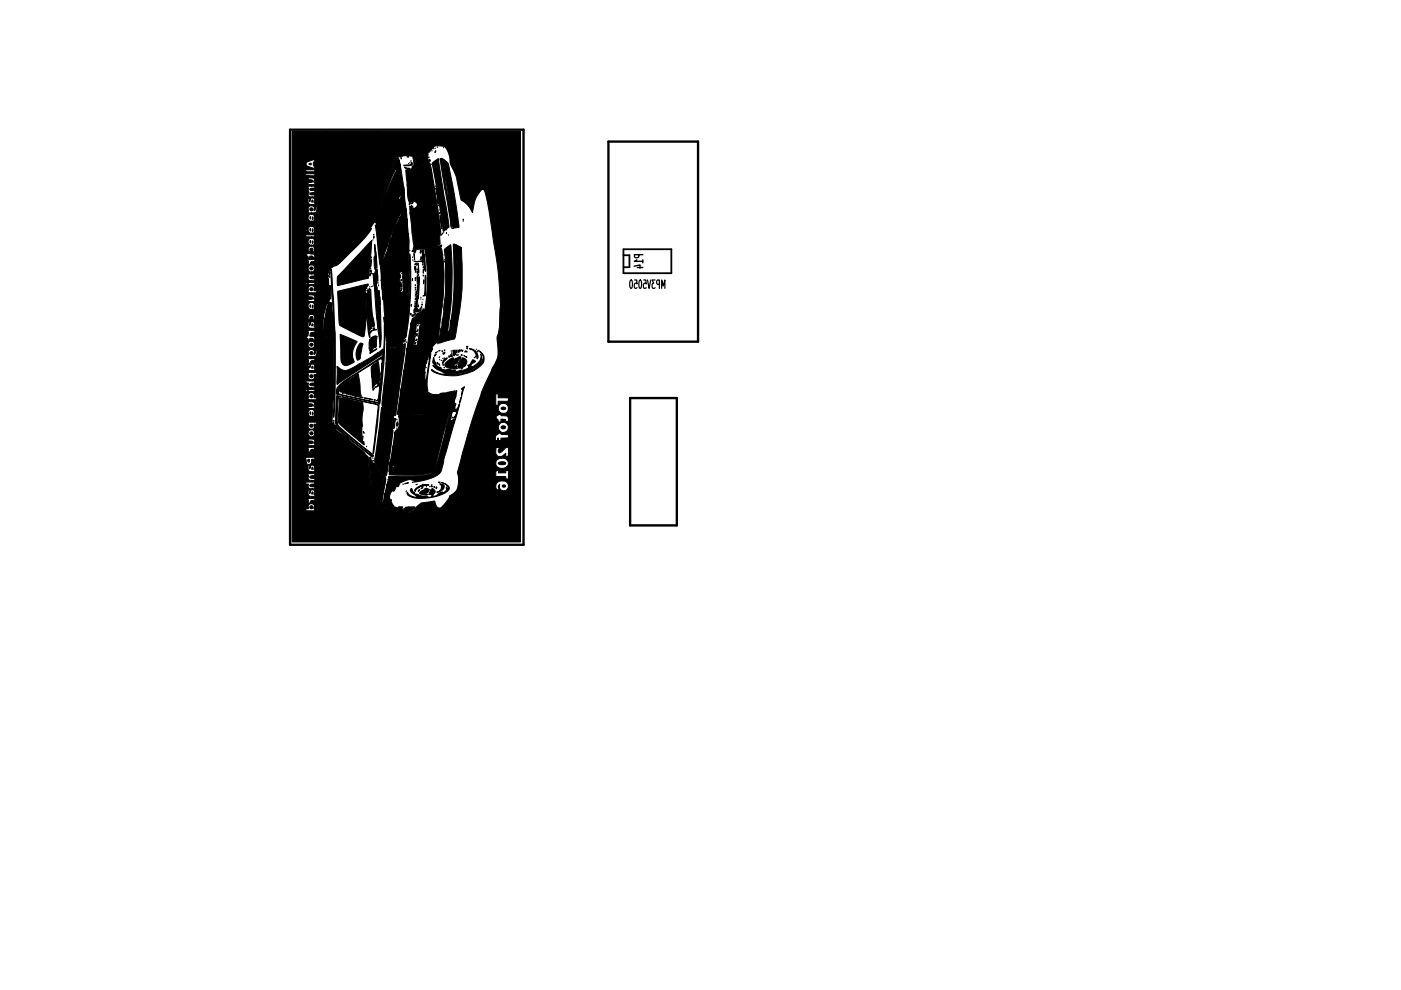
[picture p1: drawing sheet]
<svg xmlns="http://www.w3.org/2000/svg" width="297mm" height="210mm" viewBox="0 0 297 210" stroke-linecap="round" stroke-linejoin="round" font-family="sans-serif">
<path d="M61.5 27.5h49.5v88h-49.5zM129 30h19v42.4h-19zM133.6 84.4h9.9v27h-9.9z" fill="none" stroke="#000" stroke-width=".5"/>
<path d="M132.2 54.1h1.3v2.6h-1.3M132.2 52.8h10.1v5.1h-10.1z" fill="none" stroke="#000" stroke-width=".38"/>
<g fill="#000">
<path d="M65.5 34.7l.5-.1v.3zM85 33.5l.1 .2zM85.6 35l1.5-.1 .1-.5 .2 .4a1.96 1.96 0 0 1-1.8 .2zM85.8 35.4l1.1 .3a.89 .89 0 0 1-1.1-.3zM86.2 33.2h.5zM87.1 34.1l.1 .1zM90.9 33.2v.2zM91 33.8l.2 .1v.3zM91.7 34.5l1.3-.9 2.2 14.3v.3l-.4 .2-.1 .4h-.3l-.4 .3-1-7-.2-.7-.2-.1v-.4l.1 .2v-.2a.69 .69 0 0 1-.1-.9l-.1-.2-.1 .4v-.3a2.69 2.69 0 0 0-.1-2zM91.9 31.5l.1 .1zM92.4 31.9l-.2 .4zM92.4 39.4v.1z"/>
<path d="M92.7 31.2h.1zM93.3 33.6a1.58 1.58 0 0 1 1.5 .8l.3 .5 1 5.2 1.1 7.4a.55 .55 0 0 1 .1 .6 .55 .55 0 0 1-.6 .2l-.5-.1a1.94 1.94 0 0 1-.4-1.6l-1-6.7-1.3-6.1 1.9 11 .3 3.4zM65.7 46h.2v.5zM65.7 48.5l.2 .1v.4zM65.7 51.1h.2v.4zM66.2 42.4l.2 .3-.3 .2zM66.3 46l.1 .2-.1 .4zM66.3 48.5l.1 .3-.1 .3zM66.3 51l.1 .3-.1 .4zM69.6 58.6l.3-.1-.2 .3zM69.9 57.7l-.1 .6zM69.9 58.7l.1 .1z"/>
<path d="M78.5 58.1l-.1 .4zM78.6 57.3h.1l-.2 .3zM78.5 57.9h.3l-.1 .2zM78.7 55v1.1l-.2 .6zM78.6 56.9v.2zM78.7 54.5l.1 .2zM78.8 57.5l-.1 .2zM79.9 57l.1 2.2v-1.7l.1 2h-.2v.4l-.3-.2 .1 1.9-.2 .1 .2-.1v1.5v-3.2l.3 .1-.2 .6 .5 1.7v1.8v-1.8l-.2-.3 .2-.3 .1 3.4-.1-3.4 .2 2.9v-1.7l.1 .8 .2 7.6-.1 1.8-.2 .6-.7-6.8-.4-6.2 .2 .7 .1-.2-.3-1.2v.5h-.1l-.3-2.5 .3 .5 .2-.5-.1 1.7 .2-.2-.2-.3 .1-1.4 .3-.7-.1 1.5 .2 .4-.1-1.9zM79.3 50.1l-.1 .4zM79.3 49.7l-.1 .2zM79.5 51.8l.1 1.5v3.3l.2-.8-.2-2.5 .3 3.3-.2 .2-.1 .4-.2-.3-.1-1.1a1.96 1.96 0 0 1 .2-1.7zM80.1 59.7v.1z"/>
<path d="M84.8 58.3l.2 .1zM85.1 59.3h.1l-.2 .3zM86.8 58.5v.1zM86.8 53l.1 .1zM87.2 43.6l.3 .3zM87.3 43.1l.3-.1-.3 .3zM87.4 53.2l.8-.1-.3 .5-.3-.4-.2 .1zM87.5 59v.5zM87.4 54.5l.1 .1zM87.5 55.1l.1 .1zM87.8 55.4h.1zM87.8 53.7l.1 1.3z"/>
<path d="M88 56.4l.1 1zM88 55.9h.1l-.2 .2zM88 58.8l.2 .3-.1 .1zM88 59.4l.1 .1zM88 57.7l.2-.1zM88.1 55.5l.9-.1zM88.3 55.9l.2 .2zM88.4 56.3v.1zM88.4 58.6l.2 .5-.1 1.2zM88.3 57.1h.2zM88.4 57.4l.1 .6zM88.4 58.3h.2z"/>
<path d="M88.6 55.8l.1 .4zM88.7 56.3v1.6zM88.7 58.2v.2zM89.3 54.4a.43 .43 0 0 1-.3 .7l.2-.2zM89.1 53l.3 .4zM89.1 53.5l.2 .1-.2 .1zM89.4 52.9l.3 .2v1.6v-1.6l.2 .6 .1 2v-1.3l.3 2.8-.1 .3-.2-.4-.2-2.2-.2 .6h-.5l.5-.5v-1.7zM89.5 55.7l.2 .1zM89.7 56l-.1 .2zM89.7 57v.9zM89.7 56.5l.1 .3zM89.7 58.3l.1 .2z"/>
<path d="M92.7 41.5l.2 1.7zM92.9 43.4l.1 .2zM93.2 45.1v.2zM93.3 45.7l.3 1.8v1zM93.5 49.8l.2-.1zM93.8 49.4v.2zM94.2 55.4v.2zM94.7 49.3l-.1 .2zM95.8 48.4h.5zM98.2 46.8v.1zM98.2 46.4v.2zM65.7 64.7h.2v.5z"/>
<path d="M66.2 68.6l.2 .3-.3 .2zM66.2 77.6l.2 .3-.3 .2zM66.3 64.7l.1 .2-.1 .4zM78.5 51.2l.3-.2-.7 8-6.4 1.5-.2-.1a2.27 2.27 0 0 1 .2-1.9zM71.6 61.8l6.5-1.5-.4 .7 .1 .2-.2-.1-.2 .5 .1 1.8 .2 2.7-.2-4.1 .2 .3v.9v-.9l.1 .1 .1-1 .3 .2 .1 8.4 .1-.1-.2-.1v-.2h.2l-.2-.3 .1-8.1 .3 .3a31.2 31.2 0 0 0 .8 7.6l-.9 .4 .4 .1a.85 .85 0 0 0-.7 .9h.1a1.59 1.59 0 0 1 1.5-.6 1.29 1.29 0 0 0-1.4 1.7l-.3-1.2-.4-4.3-.2 3.3-.3 1.8-.1 .2-.9-.3-3.3-1.7a1.12 1.12 0 0 1-1-1.3zM72.1 70.9l3.6 1.6a4 4 0 0 0-.6 4.3l-.7 .3a1.22 1.22 0 0 1-2-.4zM76.3 72.8l.2-.1 .5 .2-.6 2.6a.56 .56 0 0 1-.1 .6 .56 .56 0 0 1-.6 .2 3.4 3.4 0 0 1 .6-3.5zM78.7 71.7l.1-.1v.5l.1-.6 .1-.1-.1 .3h.1l.1 .3-.1-.6h.4v.4l.1-.5h-.2h.4v.3v-.3h.3l-.2 .3v.5a1.8 1.8 0 0 1-.2 1.6l-.6 .3-.2 .4 .2-.2 .2 .1 .7-.3-1.5 1 .1-.4h.2l-.5-.8v-1l.3-.8-.1 .4 .2 .1v1.7h.1l-.1-1.7 .2-.1-.3-.4zM78.8 77.7l.1-.1v.8v-.8l.2-.2v1.2l-.2 .3 .2 2.7v-4.2a.52 .52 0 0 1 .8-.3l-.8 .5 .1 3.3 .2-.1-.2-.1v-3l.2-.1v2.9v-2.9l.6-.3-.2-.4 .3-.2 .2 .4a8.8 8.8 0 0 1 .1 4.1 .75 .75 0 0 1-.8 .9l.6-.5-.1-.1a.53 .53 0 0 0-.9-.1l.3-.1v.4l-.6 .6zM79 60.7h.1zM79.1 69.6h.4zM81.4 67.2l.2 1.3z"/>
<path d="M85.1 61a.36 .36 0 0 1-.2 .6zM85.8 71.6v.3zM85.9 72l.2 .1zM86.1 72.5h.1zM87.1 66.4v.4zM87.2 64.6v.4zM87.4 66.8h.3l.5-.4-.8 .8zM88.3 62.8l.2-.2-.1 3.4 .2-.1-.1-.4 .1 .2h.8a1.2 1.2 0 0 1-1.2 .4l-.4 .3a.93 .93 0 0 1 .3-1.2v.3l-.2 .2v.2l.3-.2 .1-.6-.5-.1 .5-.5-.1-.1-.3 .1a.73 .73 0 0 0 .4-.9l-.3-.2 .4-.5h-.2zM87.8 72.9l.4-.3a.28 .28 0 0 1-.1 .3 .28 .28 0 0 1-.3 0zM87.9 64h.2zM87.9 70.8h.7l-.4 .1zM88 61.3l.1 .1z"/>
<path d="M88 60.4l.1 .2zM88 61h.2l-.1 .1zM88.3 62.3l.2-.2a.48 .48 0 0 1-.5 .5zM88.4 71.8v.3l-.3 .2zM88.8 58.6l-.1 4.8v-2.3l-.1 .7-.4 .2 .2-.2 .1-1.3 .1 .4 .1-.3zM88.2 71.1l.3 .2zM88.3 70.3l.3-.3zM88.5 69l.2 .1zM88.5 69.8h.2zM88.6 64.7v.4zM89.1 65.3h.2l-.2 .2zM89.4 65v.2z"/>
<path d="M89.5 64.5v.2zM89.7 65.5v.2zM89.8 62.6l-.1 .2zM89.8 59.4l.1 .1-.1 .7zM90.2 58.3l.1 1.2-.2 3.3zM90.3 77.8l.1 .2zM90.7 76.1l-.1 .2zM91.7 73.8l-.3 .7zM91.5 78.4l.4 .2a5.7 5.7 0 0 0 4.1 .8 6.5 6.5 0 0 0 6.2-2.9 1.31 1.31 0 0 0-.5-1.9l-.4-.3a1.95 1.95 0 0 1 1.3 1.7 1.95 1.95 0 0 1-1.1 1.9 9.8 9.8 0 0 1-9.9 .7zM92 75.7l.4 1.3-.3-.1v.2l.7 .6 .7 .2v.3a1.77 1.77 0 0 0 1.5 .1l.9 .2 .2 .2 .3-.3 .2 .2a.84 .84 0 0 0 1.1-.1 1.71 1.71 0 0 0 1.7-.7l-.3-.4 .5-.1-.1 .4 .4 .2a.69 .69 0 0 1 0-1.2l.3-.4 .6 .3-.2 .2a.67 .67 0 0 0-.6 1 2.85 2.85 0 0 0 2.1-2.3 1.86 1.86 0 0 1-.9 1.9 7.9 7.9 0 0 1-7 1.7l-.2-.1a5 5 0 0 1-2.2-1.5l.5 .4 .8 .2-.8-.5a1.46 1.46 0 0 1-.3-1.9zM92.1 75.3l.4-.3-.4 .5zM92.4 74.8l.3-.2z"/>
<path d="M92.7 76.8v.4zM92.8 72.9h.1zM93 77.1l.2 .4zM93 74.4l.3-.1zM93.5 76.4h.2zM93.7 74.4h.1v.1zM94.2 76.1l.7-.2-1 1.2v-.7l.4-.1zM93.9 77.3l.1 .2zM93.9 74.8l.4-.1-.3 .4zM94.1 75.9h.1zM94.1 77.9h.2zM94.2 74.2h.2z"/>
<path d="M94.7 76.7l1.4-.8v.9h.2a.81 .81 0 0 1 .8-1l.4-.2 .2 .2-.6 .6a1.41 1.41 0 0 1-.9 1l.1 .2h.5l.2 .5-1 .1 .2-.5a.97 .97 0 0 1-1.6 .1l-.2-.2a.66 .66 0 0 1 .3-.9zM95.2 75.4l.3 .1-.3 .3zM95.6 75.1l.4 .4-.1 .1h-.2zM95.7 74.4v.1zM95.7 74.8l.1 .1zM95.8 75.1l.1 .1zM96.1 74.2l.2 1.3-.2-.4zM96.5 74.2v1.1zM96.7 77.4h.2zM96.9 74.2l-.1 .7zM96.8 75.2l.2 .1-.1 .1zM97.5 76.4a.72 .72 0 0 1 1.2-.2 1.1 1.1 0 0 1-.6 1.7l-.2 .3-.2-.2h-.5l-.1-.2 .1-.4-.2-.3z"/>
<path d="M97.4 74.2h.1l-.2 .5zM97.8 74.1l-.1 .4zM97.8 75.2l.1 .2zM98.1 74.2l-.1 .4zM98.4 75.4l.1 .1zM98.7 74.4l.4 .2h-.6zM98.6 75.5l.4 .3zM98.9 73.7l.3 .2-.1 .1zM98.9 73.4l.3 .1zM99.6 73.9a1.67 1.67 0 0 1 1.6 2.2 2.21 2.21 0 0 0-1.7-2.2zM100.5 75.8h.2zM100.8 75.5l.2 .1-.1 .1z"/>
<path d="M101.1 74.6h.2zM101.9 75.1l.2 .3zM65.3 97.4h.3l-.1 .6-.2-.2zM65.7 87.4h.2v.5zM66.2 99l.2 .3-.3 .2zM66.3 87.4l.1 .2-.1 .4zM70.8 89.1v.3zM71.4 83.9l.9 .2h-.4a12 12 0 0 0-.4 4.7 2.12 2.12 0 0 0 1.1 2.3l6.3 5.1v.2l-1.4-1.1a39.9 39.9 0 0 1-6.2-5.2l-.2-.7zM72 84.4l4.9 1a6.6 6.6 0 0 1-.1 3v4v.2l.2-.1-.1 1.4 .1 .1 .1-.4 .1 .7-5.3-4.5a8.8 8.8 0 0 1 0-3.5zM72.5 84.1l7 1.5a.87 .87 0 0 1 .8 1.3l-.4 3.9-.8 5.4 1.1-10.3zM72.5 83.4h.2zM73.7 83.6h.2z"/>
<path d="M74.1 83.7h.3zM74.6 83.8h.2zM74.9 83.9l2.1 .4zM77 91.5l.2 .4zM77.2 84.4l1.9 .3zM77.7 94.6l.1 .1zM79.1 82.5l.3-.3-.3 .5zM79 97.6l.2 .2zM79.3 84.8h.3zM79.6 81.4v.1zM84.3 89.4a.55 .55 0 0 1-.2 .9l-.1-.3zM84.1 88.9l.1 .1z"/>
<path d="M84.1 90.7l.1 .1zM96 88.5l.1 .1h-.2zM97.8 84.2l-.4 1.3zM97.9 82.4l.6-.4-.6 2-.1-.4 .4-1-.4-.1zM105.7 98.1l1-.2 .5 .3a1.07 1.07 0 0 1-1.5 .2zM106.3 90.4l.5-.1 .4 .1a.47 .47 0 0 1-.5 .5 .47 .47 0 0 1-.5-.4zM106.3 86.4h.8l.1 .2-.3 .2a.53 .53 0 0 1-.7-.2zM66.2 104.3l.2 .2-.3 .3zM82.3 101.6v.3zM85.4 102.7h.1zM85.6 107.8h.6v.3l.1 .1-.1-.4h.2l-.4-.2 .7-.1v.2h.1l-.1-.2h1.3l-.8 .2h.7l-1 .8h-.6zM85.8 102.5l.8-.1z"/>
<path d="M86.4 104.4a2.13 2.13 0 0 0 2.2 1.1l-.8-.7a.72 .72 0 0 1-.7-.5 .72 .72 0 0 1 .1-.7l.3 .4-.3-.1v.1l.7 .4-.1 .3 2.2 .5v.2l-.3 .1h.5l-.2-.1v-.2h.3a.99 .99 0 0 0 1.2 0l.2-.4h-.8l.2-.4a.58 .58 0 0 1 .7-.7 .58 .58 0 0 1 .5 .5 .58 .58 0 0 1-.4 .6l-.1 .4a1.37 1.37 0 0 0 1.3-.6l.5-.2v.3v-.3l.2-.1v.3v-.3a.74 .74 0 0 0 .7-.2 .74 .74 0 0 0 .1-.8l.3 .3 .2-.3a2.46 2.46 0 0 0-1.5-1 2.1 2.1 0 0 1 1.7 1.3l-.1 .2a8.8 8.8 0 0 1-6.8 1.8l-1.5-.4a.7 .7 0 0 1-.5-.8zM87.4 102.2l.2 .1zM88.2 103.6l1.3-.7 .1-.2 1.3 .2a1.45 1.45 0 0 0-1.2 .4l-.1 .2-.3 .1 .2-.3-.4-.2-.1 .2-.6 .3-.5 .4zM88.2 102.7l.1 .1zM88.8 103.9l.2-.1-.4 .4zM89 104.4l.8-.5a.79 .79 0 0 1 1.2-.1l-.2 .5-.4 .1a.44 .44 0 0 0-.2-.7l.1 .3a.58 .58 0 0 0 .4 .9l-.4 .1-1.1-.2-.3-.3zM91.1 103.2h.1zM91.6 102.8l-.1 .3 .2 .1h-.2zM92 103.2l.2 .2zM92.5 103.2l.1 .2-.2 .2zM93.2 102.6a.78 .78 0 0 1 1 .7 1.51 1.51 0 0 1-1.6 1h.1a1.58 1.58 0 0 0 1.1-1.3l-.1-.1-.2 .7a.67 .67 0 0 0-.3-1zM92.9 102.3l.4-.1z"/>
<path d="M106.6 102.9a.37 .37 0 0 1 .4-.1 .37 .37 0 0 1 .2 .4 .43 .43 0 0 1-.7-.2zM61.9 27.9h1.5v9.4h.1h-.1v-9.4h1.4v9.4h.4v11.2l-.4 .3-.1 .4h.1v1h1.2v.3a.75 .75 0 0 0-.7 .7 .75 .75 0 0 0 .7 .8v.2h-.2a.71 .71 0 0 0-.3 1.1v.3l-.6 .5 .1 .2v5.6l-.2 .2v20.9l.2 .2v1.4h-.2l.1 .4 .3-.1v-.1l-.2-.2v-1.4l.4 .1-.1 .3a.54 .54 0 0 0 .7 .6v.4h-.6l-.1 .2 .1 .1 .6 .1v.2a.71 .71 0 0 0-.6 1.1l-.1 .5h.2v.4l-.2 .1 .1 .3h.7l.3 .3-.3 .3-.8 .1 .1 .3h.6v.2l-.5 .2-.2 .5v2.7a.74 .74 0 0 0 .7 .9 .77 .77 0 0 0-.7 .5 .77 .77 0 0 0 .2 .8l-.1 1 .7 .1 .3 .2-.3 .3-.8 .2 .1 .3h.6v.3l-.6 .1v.4l-.1 .4 .1 .1h.4v-.4l.9-.2 .1-.1v1.9h-2v5.4l.1 .2 .5 .1-.1 .3a.49 .49 0 0 0 .5 .6h.4v.2a.77 .77 0 0 0-.5 .9v-.7l-.2-.1a.86 .86 0 0 0 .3 1.3h.2v.5h-.6v.4l-.1 .4 .1 .1h.4l.2-.4v.6a.8 .8 0 0 0-.6 1.1l-.6 .1v.3h2l-.2-.5a.61 .61 0 0 0 0-.7 .61 .61 0 0 0-.6-.3v-.6l.7-.2v-.3h-.7v-.5h.7l-.1-.4a.58 .58 0 0 0 .1-.6 .58 .58 0 0 0-.5-.4v-.2h.5v-.3l-.7-.1-.3-.3 .3-.2 .7-.1 .1-.4h-2v-4.9l.1 .7a.6 .6 0 0 0 .5 .5 .6 .6 0 0 0 .6-.4l.2-.7v1.2a.77 .77 0 0 0-.5 .8v-.7l-.2-.1a.86 .86 0 0 0 .3 1.4h.2v.4l-.7 .1 .1 .4-.1 .6 .3 .3h1.1v-.3l-.7-.1-.3-.2 .3-.3 .7-.1v-.3l-.7-.1v-.4l.7-.1v-.2l-.2-.1 .1-.2a.52 .52 0 0 0 .1-.5 .52 .52 0 0 0-.5-.3v-1.2l.5-.1 .1-2.2-.2-.2-.6-.1v-.3h.7v-.3l-.1-.1a.67 .67 0 0 0 0-.9 .67 .67 0 0 0-.9-.1h-.2v-.7a.77 .77 0 0 0 1.2-.3 .77 .77 0 0 0-.7-1.1 .64 .64 0 0 0 .6-.3 .64 .64 0 0 0 0-.7l.6-.1v-.4h-1.9v-1.9l.1 .2a.87 .87 0 0 0 1.3 .4l-.1-1.2-.6-.2v-.2h.7v-.3l-.1-.2a.57 .57 0 0 0 0-.7 .57 .57 0 0 0-.7-.2h-.4v-.4h1.7v-.4l-.6-.1v-.2a.56 .56 0 0 0-.3-.8l-.3-.1v-.2l.7-.1v-.2l-.7-.1v-.4h.7v-.3l-.7-.1-.3-.3 .3-.3h.7l.1-.4h-2v-20.7l.2 .2 .2-.2-.2-.2v-5.6h.3l.2 .4 .2-.4h.3v.7l-.6 .1-.1 .2 .1 .2v.5h.4l.2-.4v.5a.76 .76 0 0 0-.7 .8 .76 .76 0 0 0 .7 .8v.4l-.7 .1 .1 .5a.56 .56 0 0 0 0 .6 .56 .56 0 0 0 .6 .2v.4h-.6l-.1 .2 .1 .1 .6 .1v.2a.71 .71 0 0 0-.6 1.2l-.1 .4h.2v.4l-.2 .1 .1 .3 .7 .1 .3 .2-.3 .3-.8 .1 .1 .3h.6v.2h-.2a.76 .76 0 0 0-.5 .9 .76 .76 0 0 0 .7 .6v1l-.2 .1a.64 .64 0 0 0-.5 .5 .64 .64 0 0 0 .3 .6h.2v-.6l.4-.1v1.1l-.4 .2-.1 .6v-.7h-.2a.86 .86 0 0 0 .3 1.3h.2v.4l-.6 .1-.1 1.1-.4 .2v.2l.4 .2 .2 .3 .2-.3 .3-.1v.6a.77 .77 0 0 0-.7 .8 .77 .77 0 0 0 .7 .7v.3h-.2a.77 .77 0 0 0-.4 1.1l-.1 .3 .7 .1v.4l-.6 .1v.9h.4v-.4l.4-.1v.7a.77 .77 0 0 0-.5 .8v-.7l-.3-.1-.1 2 .1 .3a.68 .68 0 0 0 .6 1 .68 .68 0 0 0 .6-1l.6-.1v-.4h-1.9v-1.3l.2 .8h1.2v-.3h-.1a.58 .58 0 0 0 .1-.7 .58 .58 0 0 0-.5-.3v-.7l.5-.1v-.2l-.7-.2 .1-.4a.83 .83 0 0 0 1-.3 .83 .83 0 0 0-.1-1h-.2v.7l-.2 .2 .1-.7-.4-.3-.3-.1v-.3a.76 .76 0 0 0 .7-.7 .76 .76 0 0 0-.7-.8v-.6l.4 .1 .2 .3a.59 .59 0 0 0 0-.7 .59 .59 0 0 0-.8-.1l-.1-.1v-.2a.63 .63 0 0 1 1-.6v-.3l-.7-.1v-.4l.7-.1-.1-.4a.53 .53 0 0 0 .1-.6 .53 .53 0 0 0-.5-.3v-1.1l.2 .3-.1 .4h.3a.75 .75 0 0 0-.6-1.2v-1l.6-.1a1.13 1.13 0 0 0-.3-1.3l-.3-.1v-.2h.7v-.3l-.1-.2a.57 .57 0 0 0 0-.7 .57 .57 0 0 0-.7-.2h-.4v-.4h1.7v-.4l-.6-.1v-.2a.56 .56 0 0 0-.3-.8l-.3-.1v-.2l.7-.1v-.2l-.7-.1v-.4h.7v-.3l-.7-.1-.3-.3 .3-.2 .7-.2v-.3h-.7v-.4l.3-.1a.78 .78 0 0 0 .4-.8 .78 .78 0 0 0-.7-.7v-.5l.7-.1 .1-.2-.2-.2-.6-.1v-.7l.4 .1 .2 .3 .1-.4-.1-.4-.9-.1-.2-.2v-.3h.3v-.6l.4-.1 .2 .3-.1 .4 .2 .1a.66 .66 0 0 0 .2-.8 .66 .66 0 0 0-.7-.4v-.2l.6-.1a1.13 1.13 0 0 0-.3-1.4h-.3v-.3h.8v-.4h-2v-.6l.4-.6v-11.3h.3l-.1 .8h.7l.3 .3-.3 .3h-.7l-.1 .2 .2 .2h.5v.4l-.7 .1 .1 .3-.1 .5 .2 .4-.2 .6 .3 .3 .6 .1v.1a.77 .77 0 0 0-.5 .9v-.7l-.2-.1a.86 .86 0 0 0 .3 1.3l.2 .1v.2a.71 .71 0 0 0-.6 1.1v.4h.6v.3h-.2a.76 .76 0 0 0-.5 .9 .76 .76 0 0 0 .7 .6v1l-.2 .1a.8 .8 0 0 0-.4 1.1 .8 .8 0 0 0 1.3 .2l-.1-1.1-.6-.3v-1l.6-.1a1.01 1.01 0 0 0-.6-1.4l.1-.3a.83 .83 0 0 0 1-.3 .83 .83 0 0 0-.1-1h-.2v.7l-.2 .2 .1-.6-.1-.3-.6-.2v-.2l.7-.1v-.3l-.1-.1a.58 .58 0 0 0 .1-.6 .58 .58 0 0 0-.5-.4v-.1l.5-.1v-.3l-.8-.1-.2-.2 .3-.2 .7-.1 .1-.3-.9-.1-.2-.3 .3-.2 .7-.1v-.3h-.7v-.4h.7v-.3l-.1-.1a.67 .67 0 0 0 0-.9 .67 .67 0 0 0-.9-.1h-.2v-.4h1.3v-.5h-2v-.4h2v-.4h-2v-8.1h1.9v5.9l-1.8 .7v.6l1.7 .6h.1v-.3a.94 .94 0 0 1 .1-1.4l-.1-6.1h2v37.9v-37.9h.2l-.1 36.5 .1-36.5v35.7v-35.7l.1 35.2v-35.2h.1v34.1l.1-.6-.1-33.5h.2l-.1 33 .1-33h4.2v26l-.3 .3 .3-.3v-26h.3v25.6l-.2 .3 .3-.3-.1-25.6h.8v24.8v-24.8h.3v24.4v-24.4h4.9v17.9l-.3 1 .3-.8v-18.1h.2v17.2l-.2 .5 .1-.2v3.1l.1-20.6v16.9l.1 .1v5.7l-.1-22.7h.2v23.8v-23.8l.1 16.1v-16.1l.1 25.4-.1-25.4h.2v15.3v-15.3l.1 14.9v-14.9h12.1v3a1.96 1.96 0 0 0-1.6 1.3l-.6 .5 .3 .1a2.02 2.02 0 0 0 .2 1.6l-3.7 1.2 .3-.1-.2-.3h.3v-.2l-.2-1.7 2.9-.6h-.4a6.7 6.7 0 0 1-3.1 .3 3.4 3.4 0 0 0-2.1 .3l-.4-.2-.2 .2a19.8 19.8 0 0 0-2.1 4.7l-1.2 3.8 2.5-6.7 .8-1.5v2a33.1 33.1 0 0 0-3.7 9.1l-.1 .5 .5-1.5v7.4v-7.4l.2-.4-.1 7.5h.1v-7.5l.1-.3v7.5v-7.5l.1-.3v7.4v-7.4l.1-.4v7.4v-7.4l.2-.5v7.4v-7.4l2.2-5.2-.1 7.1 .1-7.1 .3-.6v6.9l-.2 .4 .3-.4v-9.3l.1 .3-.1 8.8 .2-.1-.1-9.3 .2 1.8 .1-.4-.2-.6v-.7l.3 .6v1.8v-1.8l.1 .9v2.6v-2.6l.1 .3 .1 6.1a.72 .72 0 0 0-.4 1.1l.5-.8-.1-2.3 .4 2.4v3.1a26.5 26.5 0 0 0-3 6.5l-1.5 4.6v4.4l.1-4.4v4.8v-4.8l.2-.4v6.7v-6.7l.7-1.7v10.6v-10.6l.4-1.6 .1 .1v-.5l.2 .1v-.5l.1-.3 .1 .3 .1-.7v.3v-.3l.3-.9v10.2v-10.2l.2-.4v10v-10l.2-.5v10.2v-10.2v-.2l.1 10.1-.1-10.1 .2-.4v10v-10l.2-.5v10l-.1 .3 .1-.2v-10.1l.8-1.7v9.7l-.8 1.9 .8-1.9v-9.7l.4-.8v9.7l-.3 .5 .2-.3v2.4h-.1a.66 .66 0 0 0 0 1.1 .76 .76 0 0 0 0 1.2l.2 .8-.2-.1-.2 .6a.46 .46 0 0 0 0 .6 .46 .46 0 0 0 .6 0l.2-.4-.1-2.6-.1-1-.3-.2v-2.4l.1-9.9 .2-.5 .1-3.2-.6-3.8v-2.6l.6 4.1v3.9v-3.9l.1 4.4v-4.1l.5 4.7v9l-.8 1.5 .8-1.5v-9l.1 1v22.1v-22.1l.1 1.1-.1 20.2 .2 1.4-.3 .3v.5v-.5l.2 .5v-.3l.1-1.9-.1-20.2 .2 6.5-.2-5.6 .2 2.3v4.2v-4.2l.2 1.6-.1 10.1a10.5 10.5 0 0 1-.1 3.6v2.9v-1.4v.3l.1-.6-.1-.2 .2-.1-.1-1.7 .1-.1v-.5v.1l.2-.9-.1-5.7 .1-.1v-3.1a68 68 0 0 1-.1 11.9l-.8 5.9-.2-.1v-.5v-.3l.1 .7 .3-1.7v-.5l-.1 .5-.1-.7-.2 1.5 .2-.6v.5l-.3 .3-.1 .7a.72 .72 0 0 0 .3 1l-.2 .1-.1-.3-.2 .5-.2 .2a2.84 2.84 0 0 1-2.6 .6l-.4-.3a1.31 1.31 0 0 0 2.1 .3l1-.5h.2l-1.5 10.9-.4 3.2 2-13.5 .3-.7-.1 1.6-1.9 13.4-.2 .2-.5-.1 .3 .3-.3 2.1 .4-1.7 .4 .2-.3 1.2a.57 .57 0 0 1-.6 .9l-.7 4.4-.2 2 1.1-6.2v.4l-1.4 9.3a3.9 3.9 0 0 1-2.2-5l1.2-9.5 .9 .9v12.6v-12.6l.1 12.2v-12.1l.1 11.7-.1-11.6 .9 .5 .2-.1a3.1 3.1 0 0 1-2-2.3l.7-7 .3-5.7 .2 .1-.2-.1-.3-2.8-.3 7.1-.9 8.4-9.2-2v-.9a6 6 0 0 1 3.2-2.9l6.6-4.2v.3l-6.1 3.8-2.4 1.7 3.4-2.1 .6 4.7-3-.5-.2 .1v-.2l-1.3-.3a1.33 1.33 0 0 1 .4-1.6 1.48 1.48 0 0 0-.5 2l6.6 1.5 1.6 .2v-.3h-.4a1.16 1.16 0 0 0 .5-1.3l.2-1.1-.1 2.9 .1-2.9v-.5v2.7v-2.7l.1-.7v2.8v-2.8l.4-4.3 .1 3.3-.1-3.3 .1-1.4h.1l-.1-.4-9.6 6.3v-3.8a2.2 2.2 0 0 0 3 .4l4.3-2.4 2-1.3 .3-.4 .1 1.1 .1-.2 .2-6.3 .2 1.3-.1-2.8-.3-3.7v-.4l-.1 .6-.3-2.7-.2-3.8-1.2-9.4 .4 .6v-.5l-.3-.7-.3 .2-4.2 4.8 3-3.2 .7-.5a37.2 37.2 0 0 1-5.9 6.5 4.7 4.7 0 0 1-2.4 1.7 1.03 1.03 0 0 0-.7 1 3.5 3.5 0 0 0-.5 2.4l.3-.7v4.8a12.1 12.1 0 0 0-1 7.3l.2-3.4-.1 9.9 .1-.9v3.8l.1 1.3-.1-14.1 .1-.6v6.7v-6.7l.7-3v-5.3v9.6a8.4 8.4 0 0 0-.6 3.6v10.9v-11.4v.2l.6-2.9v19.1v-29l.1 1.6 .2 .3 .1-.6v.1l.1 2.1v.7l-.2-.1-.1 .5 .1 25.4 .5 .9-.5-.9v-24.9v.3v-.3h.2v.6l.1-.8 .1 5v-4.2l.1 1.4v5.4l.1-.1-.1-5.3 .4 6.6 .1-.4-.7-14v-1.4l.5 6.8 .4 8.8-.1 12.2-.2 3.6 .1-9.4-.1-6-.1 10.8-.3 5.3 .2 .9 .2-.6 .1 .9 .1-.3a64.2 64.2 0 0 0 7.9 6.5l.3-.1-.3 .4-8.3-6.5v.3l3.1 2.3 3.7 3.2a1.72 1.72 0 0 1 .7 1.9l.4 4.1 .6 3.1-.6-5.5-.1-2.9 .9 1.4v7.7l.1 .2a1.45 1.45 0 0 0 1.2 1.3l-1.2-1.1-.1-.5v-7.6l.2 .2a5.1 5.1 0 0 0 2.1 2.7l-.3 .5-.4 3.2 .8-3.6v1l-.8 4.3v-1l-.2 1.6h.1l.1-.4v.9l1 .2h1.3l-2.3-.3v-.8l.3-.4 .3-1.3-.1 1 .2 .3-.1-1.3 .1-.4v1v-1l.1-.5v1.1v-1.1l.3-1.5-.2 2.2 .4-2.8v.8a2.49 2.49 0 0 0 .2-1.8l1-.2a25.3 25.3 0 0 0 8.5-.6l-.1 .6 .3-.4-.1-.3a34.6 34.6 0 0 1-9.5 .3l.1-.2-.1-.7 .2-1.7v1.6l-.1 .3 .2-.2-.1-1.7 .6-3.3v4.1l-.2 .2 .3 .2-.1 .1 .1 .1 .1-.1-.1-.1 .3-.1-.4-.3v-4.1l.5-3v2.3l-.2 .4 .1 .6 .1-1v-2.3l.3-.4-.2 1.8 .2-.8a1.89 1.89 0 0 1 .5-1.6l.1-1.2-.2-1.3 2.4-.1-2.7-.2 .9-5.6v3.1v-3.1l.5-3.7v3.8l.1-.4-.1-3.4 .7-4.6-.1 3.8 .2-.2-.1-3.6 .8-5.1v5l.1-5.3v3v-3.1l.1-.4-.1 2.8 .2-.1v-3.1l.2-.1v1.6l-.2 1.4 .3-1.2-.1-1.8 .7-.7-.2 .8 .2-.5v-.3l.4-.4v2l-.3 .1h.5l-.2-.1v-2l.4-.2v2.3l-.3 .2-.5-.1-.2 1.7 .1 .3-.4 .3 .3 .3-.1 .3a1.75 1.75 0 0 1-.5 1.5l.6 .2v14.8h-.7l3.1 .1-2.4-.1v-14.8h.2a.69 .69 0 0 0 .3-.8l.2-1.7a3.2 3.2 0 0 1 .5-2l-.2-.2v-2.3l.5-.3v15.9l.3 .5 .1 .1-.4-.6 .1-15.9a1.22 1.22 0 0 0 .6-1.4 38.9 38.9 0 0 0-.2-11.4l1-.4v22.8a1.64 1.64 0 0 0-.7 1.5l-.1-.1v.1a3.1 3.1 0 0 0-.2 2v1.1l.2 .8 .8-5.5v-22.8l-1.3 .3-2.3-.1 .2-.4v-.5l-.8-6.8v-1.4l1.1 .4v1.6v-1.6h.2l-.1 2.5 .1-2.5 .1-.2v7.6l.1 .7-.1-8.3a.8 .8 0 0 0-.4-1.2 .8 .8 0 0 0-1 .7h-.2l.1-.5-.4-1.4-.4-5.4 .4-.1v1.1v-1.1l.4-.1 .1 2.9v-2.9v3.1v-2.5l.1 .3 .1-.3-.2-.6h.2v1.5v-1.5l.3-.1v5.5v-5.5l1.6-.5 .1 16.9-.1-16.9 2.1-.7 .4 1.3v37.7l-.2 .2 .2-.2v-37.7l1.8 11.8a3.6 3.6 0 0 1 0 2.2v1.9l-1.8 .7 2.1-.6-.1 .4-.1-.1 .2 .5a33.7 33.7 0 0 1 .2 11.2l-.9 8.1 .8-2.8 .4-3.8a63.8 63.8 0 0 0 .2-12.6l1.2-.9a63.7 63.7 0 0 1-.8 18.6l-1.4 2a5.5 5.5 0 0 0 1.7-2.2l.3-.2 .3-2.1-.1 1.9a1.23 1.23 0 0 0 .4 1.2l-.4-.8v-.4l.1-.2v-1.7l.4-2.4v1.8l-.2 .5 .2-.3v-2a83.8 83.8 0 0 0 .1-13.9l.2 .1 .2 2.1-.2-2.1 .3 .1v3.5l.1 1.1-.2 6.3-.5 4.3 .4-3.1v-.7v.1l.1-.4 .2-5.8-.1-5.3 1.2 .6 .2 5.2a56.5 56.5 0 0 1-1.7 14.2l-3.1 .8h-.3v-.2a2.92 2.92 0 0 0-1.6 3.1l-.3 1.8a15.4 15.4 0 0 0-.3 5.6l-.6-.4 .9 .7v4.7h-.2l.2 .1 .2-.1h-.2l.1-4.6a3.2 3.2 0 0 0 2.1 .2v4.1l-1.3 .2 .5 .1 .8-.3v-4.1l.3-.2 1.4-.2v4.2l-1.6 .3 1.7-.3-.1-4.2 .5-.1v4.1a5.4 5.4 0 0 0-.8 2.7l-2.5 9.9 .7-2 1.9-7.4-.1 3.5h.2l-.1-3.5 .7-3v-4.3l1.1-.3-.6 2.9v.1l.1-.2v1a.45 .45 0 0 1 .2 .5 .45 .45 0 0 1-.4 .3l.1 .2-.3 .1 .2 .3-.2 .7-.2 .2 .1 .3h.3l-.3 .4 .2-.1v.3l.1-.6 .1-.1v.3v-.3l.2-.1-.1 .2 .2 .3-.1-.5 .4-.2v-.4l-.2 .1 .5-1-.1-.2-.5-.1 .1-.1-.1-.3a2.77 2.77 0 0 1 .1-2.2l.5-1.8-.1 1.3-.4 1.1v.7l.2-.4 .2 .2-.3 1.2h.3v-.2v.4l.2-.1 .4-1.2h.2l-3.4 11.4-.2 1.4a3.1 3.1 0 0 1-2.5 2.8l-3.2 .8h-.4l.1-.2-.1-.1a1.65 1.65 0 0 0-1.6-.1l-1.3 .6-.2 .3a.61 .61 0 0 1-.7 .6l-.4 .8-.1 .1-.2-.1a2.66 2.66 0 0 0-.7 2.4v-.7l.2 .3 .2-.2-.1 .7h.2l.4 .7-.4-.3-.1 .1a2.43 2.43 0 0 0 1.8 .5l-.3-.1h.9l-.1 .2a2.13 2.13 0 0 0 1.7 1l1.5-1.4a2 2 0 0 1 2-.8l1.6-.3 .1 .3a.96 .96 0 0 0 .4 1 .96 .96 0 0 0 1.1 0 5.6 5.6 0 0 0 1.6-2.4 3.1 3.1 0 0 0 1.9-3.5l-.2-1.4 2.5-9.2 2.3-6.7a32.7 32.7 0 0 1 2.5-6l.8-1.5v9.1h.5v-.8h1.1v.4a1.1 1.1 0 0 0-1 .7 1.1 1.1 0 0 0 .2 1.2v.4l-.3 .2a.49 .49 0 0 0-.4 .4 .49 .49 0 0 0 .4 .6l.1 .4 .4 .1 .1-.6h.4v.6l-.3 .1a1.09 1.09 0 0 0-.4 1.7v.5l-.3 .3a.91 .91 0 0 0-.5 1.3h.3l.1-.2v1.6l-.3 .1a1.19 1.19 0 0 0 .8 1.9h.3v.3l-.4 .1a1.07 1.07 0 0 0-.8 1.3 1.07 1.07 0 0 0 1.3 .8l1.1-.4v.9h-.3v.5h-1.5v-.5l-.5 .1-.1 1.1h1.4v1h-.4a1.09 1.09 0 0 0-.9 .7 1.09 1.09 0 0 0 .3 1.2l.3-.1-.2-.7 .3-.4v.3a1 1 0 0 0 1.5 .9 1 1 0 0 0 0-1.7l-.9-.2v-1h.7l.1 .5 .5 .1v-1.7l-.3-.1 .1-.9a1.13 1.13 0 0 0 0-1.3 1.13 1.13 0 0 0-1.3-.5v-.3l.9-.7v.6h.6v-1.8h-.6l-.5 .5a.9 .9 0 0 1-.9 .6l-.2-.5 .3-.6-.4-.1 .1-2v.5l.5 .1 .1-.5 1.6-.1v-.3l-.1-.3-1.5-.2-.3-.2v-.5a1.09 1.09 0 0 0 1.9-.3 1.09 1.09 0 0 0-1.2-1.5v-.6l.6 .1v.3l.3 .1a.69 .69 0 0 0-.1-1.2l-1.1-.1-.2-.3h-.2v-.4l.2 .1a1.09 1.09 0 0 0 1.7-.6 1.09 1.09 0 0 0-1.1-1.4v-.4h.7a.39 .39 0 0 0 .4-.3 .39 .39 0 0 0-.1-.4l-2.1-.1v-.7l-.5-.1 .1-6.8a8.1 8.1 0 0 0 .2-4.8l.5-2.4 .1-4a70.4 70.4 0 0 0-1.2-13.2l-1.4-8.9a7.2 7.2 0 0 0-.9-3.2l-.5 .1-.2 .3a7.3 7.3 0 0 0-1.6 4.5 5.7 5.7 0 0 0-2.4-2.7l-.2-.4a21.5 21.5 0 0 0-2.2-7.6 4.9 4.9 0 0 0-1.1-3.3l-1.6-.2v-3h17.7v87h-48.5z"/>
<circle cx="66" cy="56.9" r=".34"/>
<circle cx="66" cy="44.4" r=".34"/>
<circle cx="66" cy="61.3" r=".34"/>
<circle cx="66" cy="79.8" r=".34"/>
<circle cx="66" cy="73.1" r=".34"/>
<circle cx="66" cy="74.9" r=".34"/>
<circle cx="66" cy="90.3" r=".34"/>
<circle cx="66" cy="91.9" r=".34"/>
<circle cx="66" cy="84" r=".34"/>
<circle cx="66" cy="107.5" r=".34"/>
</g>
<g fill="none" stroke="#000" stroke-width=".21">
<path d="M61.9 27.9h1.5v9.4h.1h-.1v-9.4h1.4v9.4h.4v11.2l-.4 .3-.1 .4h.1v1h1.2v.3a.75 .75 0 0 0-.7 .7 .75 .75 0 0 0 .7 .8v.2h-.2a.71 .71 0 0 0-.3 1.1v.3l-.6 .5 .1 .2v5.6l-.2 .2v20.9l.2 .2v1.4h-.2l.1 .4 .3-.1v-.1l-.2-.2v-1.4l.4 .1-.1 .3a.54 .54 0 0 0 .7 .6v.4h-.6l-.1 .2 .1 .1 .6 .1v.2a.71 .71 0 0 0-.6 1.1l-.1 .5h.2v.4l-.2 .1 .1 .3h.7l.3 .3-.3 .3-.8 .1 .1 .3h.6v.2l-.5 .2-.2 .5v2.7a.74 .74 0 0 0 .7 .9 .77 .77 0 0 0-.7 .5 .77 .77 0 0 0 .2 .8l-.1 1 .7 .1 .3 .2-.3 .3-.8 .2 .1 .3h.6v.3l-.6 .1v.4l-.1 .4 .1 .1h.4v-.4l.9-.2 .1-.1v1.9h-2v5.4l.1 .2 .5 .1-.1 .3a.49 .49 0 0 0 .5 .6h.4v.2a.77 .77 0 0 0-.5 .9v-.7l-.2-.1a.86 .86 0 0 0 .3 1.3h.2v.5h-.6v.4l-.1 .4 .1 .1h.4l.2-.4v.6a.8 .8 0 0 0-.6 1.1l-.6 .1v.3h2l-.2-.5a.61 .61 0 0 0 0-.7 .61 .61 0 0 0-.6-.3v-.6l.7-.2v-.3h-.7v-.5h.7l-.1-.4a.58 .58 0 0 0 .1-.6 .58 .58 0 0 0-.5-.4v-.2h.5v-.3l-.7-.1-.3-.3 .3-.2 .7-.1 .1-.4h-2v-4.9l.1 .7a.6 .6 0 0 0 .5 .5 .6 .6 0 0 0 .6-.4l.2-.7v1.2a.77 .77 0 0 0-.5 .8v-.7l-.2-.1a.86 .86 0 0 0 .3 1.4h.2v.4l-.7 .1 .1 .4-.1 .6 .3 .3h1.1v-.3l-.7-.1-.3-.2 .3-.3 .7-.1v-.3l-.7-.1v-.4l.7-.1v-.2l-.2-.1 .1-.2a.52 .52 0 0 0 .1-.5 .52 .52 0 0 0-.5-.3v-1.2l.5-.1 .1-2.2-.2-.2-.6-.1v-.3h.7v-.3l-.1-.1a.67 .67 0 0 0 0-.9 .67 .67 0 0 0-.9-.1h-.2v-.7a.77 .77 0 0 0 1.2-.3 .77 .77 0 0 0-.7-1.1 .64 .64 0 0 0 .6-.3 .64 .64 0 0 0 0-.7l.6-.1v-.4h-1.9v-1.9l.1 .2a.87 .87 0 0 0 1.3 .4l-.1-1.2-.6-.2v-.2h.7v-.3l-.1-.2a.57 .57 0 0 0 0-.7 .57 .57 0 0 0-.7-.2h-.4v-.4h1.7v-.4l-.6-.1v-.2a.56 .56 0 0 0-.3-.8l-.3-.1v-.2l.7-.1v-.2l-.7-.1v-.4h.7v-.3l-.7-.1-.3-.3 .3-.3h.7l.1-.4h-2v-20.7l.2 .2 .2-.2-.2-.2v-5.6h.3l.2 .4 .2-.4h.3v.7l-.6 .1-.1 .2 .1 .2v.5h.4l.2-.4v.5a.76 .76 0 0 0-.7 .8 .76 .76 0 0 0 .7 .8v.4l-.7 .1 .1 .5a.56 .56 0 0 0 0 .6 .56 .56 0 0 0 .6 .2v.4h-.6l-.1 .2 .1 .1 .6 .1v.2a.71 .71 0 0 0-.6 1.2l-.1 .4h.2v.4l-.2 .1 .1 .3 .7 .1 .3 .2-.3 .3-.8 .1 .1 .3h.6v.2h-.2a.76 .76 0 0 0-.5 .9 .76 .76 0 0 0 .7 .6v1l-.2 .1a.64 .64 0 0 0-.5 .5 .64 .64 0 0 0 .3 .6h.2v-.6l.4-.1v1.1l-.4 .2-.1 .6v-.7h-.2a.86 .86 0 0 0 .3 1.3h.2v.4l-.6 .1-.1 1.1-.4 .2v.2l.4 .2 .2 .3 .2-.3 .3-.1v.6a.77 .77 0 0 0-.7 .8 .77 .77 0 0 0 .7 .7v.3h-.2a.77 .77 0 0 0-.4 1.1l-.1 .3 .7 .1v.4l-.6 .1v.9h.4v-.4l.4-.1v.7a.77 .77 0 0 0-.5 .8v-.7l-.3-.1-.1 2 .1 .3a.68 .68 0 0 0 .6 1 .68 .68 0 0 0 .6-1l.6-.1v-.4h-1.9v-1.3l.2 .8h1.2v-.3h-.1a.58 .58 0 0 0 .1-.7 .58 .58 0 0 0-.5-.3v-.7l.5-.1v-.2l-.7-.2 .1-.4a.83 .83 0 0 0 1-.3 .83 .83 0 0 0-.1-1h-.2v.7l-.2 .2 .1-.7-.4-.3-.3-.1v-.3a.76 .76 0 0 0 .7-.7 .76 .76 0 0 0-.7-.8v-.6l.4 .1 .2 .3a.59 .59 0 0 0 0-.7 .59 .59 0 0 0-.8-.1l-.1-.1v-.2a.63 .63 0 0 1 1-.6v-.3l-.7-.1v-.4l.7-.1-.1-.4a.53 .53 0 0 0 .1-.6 .53 .53 0 0 0-.5-.3v-1.1l.2 .3-.1 .4h.3a.75 .75 0 0 0-.6-1.2v-1l.6-.1a1.13 1.13 0 0 0-.3-1.3l-.3-.1v-.2h.7v-.3l-.1-.2a.57 .57 0 0 0 0-.7 .57 .57 0 0 0-.7-.2h-.4v-.4h1.7v-.4l-.6-.1v-.2a.56 .56 0 0 0-.3-.8l-.3-.1v-.2l.7-.1v-.2l-.7-.1v-.4h.7v-.3l-.7-.1-.3-.3 .3-.2 .7-.2v-.3h-.7v-.4l.3-.1a.78 .78 0 0 0 .4-.8 .78 .78 0 0 0-.7-.7v-.5l.7-.1 .1-.2-.2-.2-.6-.1v-.7l.4 .1 .2 .3 .1-.4-.1-.4-.9-.1-.2-.2v-.3h.3v-.6l.4-.1 .2 .3-.1 .4 .2 .1a.66 .66 0 0 0 .2-.8 .66 .66 0 0 0-.7-.4v-.2l.6-.1a1.13 1.13 0 0 0-.3-1.4h-.3v-.3h.8v-.4h-2v-.6l.4-.6v-11.3h.3l-.1 .8h.7l.3 .3-.3 .3h-.7l-.1 .2 .2 .2h.5v.4l-.7 .1 .1 .3-.1 .5 .2 .4-.2 .6 .3 .3 .6 .1v.1a.77 .77 0 0 0-.5 .9v-.7l-.2-.1a.86 .86 0 0 0 .3 1.3l.2 .1v.2a.71 .71 0 0 0-.6 1.1v.4h.6v.3h-.2a.76 .76 0 0 0-.5 .9 .76 .76 0 0 0 .7 .6v1l-.2 .1a.8 .8 0 0 0-.4 1.1 .8 .8 0 0 0 1.3 .2l-.1-1.1-.6-.3v-1l.6-.1a1.01 1.01 0 0 0-.6-1.4l.1-.3a.83 .83 0 0 0 1-.3 .83 .83 0 0 0-.1-1h-.2v.7l-.2 .2 .1-.6-.1-.3-.6-.2v-.2l.7-.1v-.3l-.1-.1a.58 .58 0 0 0 .1-.6 .58 .58 0 0 0-.5-.4v-.1l.5-.1v-.3l-.8-.1-.2-.2 .3-.2 .7-.1 .1-.3-.9-.1-.2-.3 .3-.2 .7-.1v-.3h-.7v-.4h.7v-.3l-.1-.1a.67 .67 0 0 0 0-.9 .67 .67 0 0 0-.9-.1h-.2v-.4h1.3v-.5h-2v-.4h2v-.4h-2v-8.1h1.9v5.9l-1.8 .7v.6l1.7 .6h.1v-.3a.94 .94 0 0 1 .1-1.4l-.1-6.1h2v37.9v-37.9h.2l-.1 36.5 .1-36.5v35.7v-35.7l.1 35.2v-35.2h.1v34.1l.1-.6-.1-33.5h.2l-.1 33 .1-33h4.2v26l-.3 .3 .3-.3v-26h.3v25.6l-.2 .3 .3-.3-.1-25.6h.8v24.8v-24.8h.3v24.4v-24.4h4.9v17.9l-.3 1 .3-.8v-18.1h.2v17.2l-.2 .5 .1-.2v3.1l.1-20.6v16.9l.1 .1v5.7l-.1-22.7h.2v23.8v-23.8l.1 16.1v-16.1l.1 25.4-.1-25.4h.2v15.3v-15.3l.1 14.9v-14.9h12.1v3a1.96 1.96 0 0 0-1.6 1.3l-.6 .5 .3 .1a2.02 2.02 0 0 0 .2 1.6l-3.7 1.2 .3-.1-.2-.3h.3v-.2l-.2-1.7 2.9-.6h-.4a6.7 6.7 0 0 1-3.1 .3 3.4 3.4 0 0 0-2.1 .3l-.4-.2-.2 .2a19.8 19.8 0 0 0-2.1 4.7l-1.2 3.8 2.5-6.7 .8-1.5v2a33.1 33.1 0 0 0-3.7 9.1l-.1 .5 .5-1.5v7.4v-7.4l.2-.4-.1 7.5h.1v-7.5l.1-.3v7.5v-7.5l.1-.3v7.4v-7.4l.1-.4v7.4v-7.4l.2-.5v7.4v-7.4l2.2-5.2-.1 7.1 .1-7.1 .3-.6v6.9l-.2 .4 .3-.4v-9.3l.1 .3-.1 8.8 .2-.1-.1-9.3 .2 1.8 .1-.4-.2-.6v-.7l.3 .6v1.8v-1.8l.1 .9v2.6v-2.6l.1 .3 .1 6.1a.72 .72 0 0 0-.4 1.1l.5-.8-.1-2.3 .4 2.4v3.1a26.5 26.5 0 0 0-3 6.5l-1.5 4.6v4.4l.1-4.4v4.8v-4.8l.2-.4v6.7v-6.7l.7-1.7v10.6v-10.6l.4-1.6 .1 .1v-.5l.2 .1v-.5l.1-.3 .1 .3 .1-.7v.3v-.3l.3-.9v10.2v-10.2l.2-.4v10v-10l.2-.5v10.2v-10.2v-.2l.1 10.1-.1-10.1 .2-.4v10v-10l.2-.5v10l-.1 .3 .1-.2v-10.1l.8-1.7v9.7l-.8 1.9 .8-1.9v-9.7l.4-.8v9.7l-.3 .5 .2-.3v2.4h-.1a.66 .66 0 0 0 0 1.1 .76 .76 0 0 0 0 1.2l.2 .8-.2-.1-.2 .6a.46 .46 0 0 0 0 .6 .46 .46 0 0 0 .6 0l.2-.4-.1-2.6-.1-1-.3-.2v-2.4l.1-9.9 .2-.5 .1-3.2-.6-3.8v-2.6l.6 4.1v3.9v-3.9l.1 4.4v-4.1l.5 4.7v9l-.8 1.5 .8-1.5v-9l.1 1v22.1v-22.1l.1 1.1-.1 20.2 .2 1.4-.3 .3v.5v-.5l.2 .5v-.3l.1-1.9-.1-20.2 .2 6.5-.2-5.6 .2 2.3v4.2v-4.2l.2 1.6-.1 10.1a10.5 10.5 0 0 1-.1 3.6v2.9v-1.4v.3l.1-.6-.1-.2 .2-.1-.1-1.7 .1-.1v-.5v.1l.2-.9-.1-5.7 .1-.1v-3.1a68 68 0 0 1-.1 11.9l-.8 5.9-.2-.1v-.5v-.3l.1 .7 .3-1.7v-.5l-.1 .5-.1-.7-.2 1.5 .2-.6v.5l-.3 .3-.1 .7a.72 .72 0 0 0 .3 1l-.2 .1-.1-.3-.2 .5-.2 .2a2.84 2.84 0 0 1-2.6 .6l-.4-.3a1.31 1.31 0 0 0 2.1 .3l1-.5h.2l-1.5 10.9-.4 3.2 2-13.5 .3-.7-.1 1.6-1.9 13.4-.2 .2-.5-.1 .3 .3-.3 2.1 .4-1.7 .4 .2-.3 1.2a.57 .57 0 0 1-.6 .9l-.7 4.4-.2 2 1.1-6.2v.4l-1.4 9.3a3.9 3.9 0 0 1-2.2-5l1.2-9.5 .9 .9v12.6v-12.6l.1 12.2v-12.1l.1 11.7-.1-11.6 .9 .5 .2-.1a3.1 3.1 0 0 1-2-2.3l.7-7 .3-5.7 .2 .1-.2-.1-.3-2.8-.3 7.1-.9 8.4-9.2-2v-.9a6 6 0 0 1 3.2-2.9l6.6-4.2v.3l-6.1 3.8-2.4 1.7 3.4-2.1 .6 4.7-3-.5-.2 .1v-.2l-1.3-.3a1.33 1.33 0 0 1 .4-1.6 1.48 1.48 0 0 0-.5 2l6.6 1.5 1.6 .2v-.3h-.4a1.16 1.16 0 0 0 .5-1.3l.2-1.1-.1 2.9 .1-2.9v-.5v2.7v-2.7l.1-.7v2.8v-2.8l.4-4.3 .1 3.3-.1-3.3 .1-1.4h.1l-.1-.4-9.6 6.3v-3.8a2.2 2.2 0 0 0 3 .4l4.3-2.4 2-1.3 .3-.4 .1 1.1 .1-.2 .2-6.3 .2 1.3-.1-2.8-.3-3.7v-.4l-.1 .6-.3-2.7-.2-3.8-1.2-9.4 .4 .6v-.5l-.3-.7-.3 .2-4.2 4.8 3-3.2 .7-.5a37.2 37.2 0 0 1-5.9 6.5 4.7 4.7 0 0 1-2.4 1.7 1.03 1.03 0 0 0-.7 1 3.5 3.5 0 0 0-.5 2.4l.3-.7v4.8a12.1 12.1 0 0 0-1 7.3l.2-3.4-.1 9.9 .1-.9v3.8l.1 1.3-.1-14.1 .1-.6v6.7v-6.7l.7-3v-5.3v9.6a8.4 8.4 0 0 0-.6 3.6v10.9v-11.4v.2l.6-2.9v19.1v-29l.1 1.6 .2 .3 .1-.6v.1l.1 2.1v.7l-.2-.1-.1 .5 .1 25.4 .5 .9-.5-.9v-24.9v.3v-.3h.2v.6l.1-.8 .1 5v-4.2l.1 1.4v5.4l.1-.1-.1-5.3 .4 6.6 .1-.4-.7-14v-1.4l.5 6.8 .4 8.8-.1 12.2-.2 3.6 .1-9.4-.1-6-.1 10.8-.3 5.3 .2 .9 .2-.6 .1 .9 .1-.3a64.2 64.2 0 0 0 7.9 6.5l.3-.1-.3 .4-8.3-6.5v.3l3.1 2.3 3.7 3.2a1.72 1.72 0 0 1 .7 1.9l.4 4.1 .6 3.1-.6-5.5-.1-2.9 .9 1.4v7.7l.1 .2a1.45 1.45 0 0 0 1.2 1.3l-1.2-1.1-.1-.5v-7.6l.2 .2a5.1 5.1 0 0 0 2.1 2.7l-.3 .5-.4 3.2 .8-3.6v1l-.8 4.3v-1l-.2 1.6h.1l.1-.4v.9l1 .2h1.3l-2.3-.3v-.8l.3-.4 .3-1.3-.1 1 .2 .3-.1-1.3 .1-.4v1v-1l.1-.5v1.1v-1.1l.3-1.5-.2 2.2 .4-2.8v.8a2.49 2.49 0 0 0 .2-1.8l1-.2a25.3 25.3 0 0 0 8.5-.6l-.1 .6 .3-.4-.1-.3a34.6 34.6 0 0 1-9.5 .3l.1-.2-.1-.7 .2-1.7v1.6l-.1 .3 .2-.2-.1-1.7 .6-3.3v4.1l-.2 .2 .3 .2-.1 .1 .1 .1 .1-.1-.1-.1 .3-.1-.4-.3v-4.1l.5-3v2.3l-.2 .4 .1 .6 .1-1v-2.3l.3-.4-.2 1.8 .2-.8a1.89 1.89 0 0 1 .5-1.6l.1-1.2-.2-1.3 2.4-.1-2.7-.2 .9-5.6v3.1v-3.1l.5-3.7v3.8l.1-.4-.1-3.4 .7-4.6-.1 3.8 .2-.2-.1-3.6 .8-5.1v5l.1-5.3v3v-3.1l.1-.4-.1 2.8 .2-.1v-3.1l.2-.1v1.6l-.2 1.4 .3-1.2-.1-1.8 .7-.7-.2 .8 .2-.5v-.3l.4-.4v2l-.3 .1h.5l-.2-.1v-2l.4-.2v2.3l-.3 .2-.5-.1-.2 1.7 .1 .3-.4 .3 .3 .3-.1 .3a1.75 1.75 0 0 1-.5 1.5l.6 .2v14.8h-.7l3.1 .1-2.4-.1v-14.8h.2a.69 .69 0 0 0 .3-.8l.2-1.7a3.2 3.2 0 0 1 .5-2l-.2-.2v-2.3l.5-.3v15.9l.3 .5 .1 .1-.4-.6 .1-15.9a1.22 1.22 0 0 0 .6-1.4 38.9 38.9 0 0 0-.2-11.4l1-.4v22.8a1.64 1.64 0 0 0-.7 1.5l-.1-.1v.1a3.1 3.1 0 0 0-.2 2v1.1l.2 .8 .8-5.5v-22.8l-1.3 .3-2.3-.1 .2-.4v-.5l-.8-6.8v-1.4l1.1 .4v1.6v-1.6h.2l-.1 2.5 .1-2.5 .1-.2v7.6l.1 .7-.1-8.3a.8 .8 0 0 0-.4-1.2 .8 .8 0 0 0-1 .7h-.2l.1-.5-.4-1.4-.4-5.4 .4-.1v1.1v-1.1l.4-.1 .1 2.9v-2.9v3.1v-2.5l.1 .3 .1-.3-.2-.6h.2v1.5v-1.5l.3-.1v5.5v-5.5l1.6-.5 .1 16.9-.1-16.9 2.1-.7 .4 1.3v37.7l-.2 .2 .2-.2v-37.7l1.8 11.8a3.6 3.6 0 0 1 0 2.2v1.9l-1.8 .7 2.1-.6-.1 .4-.1-.1 .2 .5a33.7 33.7 0 0 1 .2 11.2l-.9 8.1 .8-2.8 .4-3.8a63.8 63.8 0 0 0 .2-12.6l1.2-.9a63.7 63.7 0 0 1-.8 18.6l-1.4 2a5.5 5.5 0 0 0 1.7-2.2l.3-.2 .3-2.1-.1 1.9a1.23 1.23 0 0 0 .4 1.2l-.4-.8v-.4l.1-.2v-1.7l.4-2.4v1.8l-.2 .5 .2-.3v-2a83.8 83.8 0 0 0 .1-13.9l.2 .1 .2 2.1-.2-2.1 .3 .1v3.5l.1 1.1-.2 6.3-.5 4.3 .4-3.1v-.7v.1l.1-.4 .2-5.8-.1-5.3 1.2 .6 .2 5.2a56.5 56.5 0 0 1-1.7 14.2l-3.1 .8h-.3v-.2a2.92 2.92 0 0 0-1.6 3.1l-.3 1.8a15.4 15.4 0 0 0-.3 5.6l-.6-.4 .9 .7v4.7h-.2l.2 .1 .2-.1h-.2l.1-4.6a3.2 3.2 0 0 0 2.1 .2v4.1l-1.3 .2 .5 .1 .8-.3v-4.1l.3-.2 1.4-.2v4.2l-1.6 .3 1.7-.3-.1-4.2 .5-.1v4.1a5.4 5.4 0 0 0-.8 2.7l-2.5 9.9 .7-2 1.9-7.4-.1 3.5h.2l-.1-3.5 .7-3v-4.3l1.1-.3-.6 2.9v.1l.1-.2v1a.45 .45 0 0 1 .2 .5 .45 .45 0 0 1-.4 .3l.1 .2-.3 .1 .2 .3-.2 .7-.2 .2 .1 .3h.3l-.3 .4 .2-.1v.3l.1-.6 .1-.1v.3v-.3l.2-.1-.1 .2 .2 .3-.1-.5 .4-.2v-.4l-.2 .1 .5-1-.1-.2-.5-.1 .1-.1-.1-.3a2.77 2.77 0 0 1 .1-2.2l.5-1.8-.1 1.3-.4 1.1v.7l.2-.4 .2 .2-.3 1.2h.3v-.2v.4l.2-.1 .4-1.2h.2l-3.4 11.4-.2 1.4a3.1 3.1 0 0 1-2.5 2.8l-3.2 .8h-.4l.1-.2-.1-.1a1.65 1.65 0 0 0-1.6-.1l-1.3 .6-.2 .3a.61 .61 0 0 1-.7 .6l-.4 .8-.1 .1-.2-.1a2.66 2.66 0 0 0-.7 2.4v-.7l.2 .3 .2-.2-.1 .7h.2l.4 .7-.4-.3-.1 .1a2.43 2.43 0 0 0 1.8 .5l-.3-.1h.9l-.1 .2a2.13 2.13 0 0 0 1.7 1l1.5-1.4a2 2 0 0 1 2-.8l1.6-.3 .1 .3a.96 .96 0 0 0 .4 1 .96 .96 0 0 0 1.1 0 5.6 5.6 0 0 0 1.6-2.4 3.1 3.1 0 0 0 1.9-3.5l-.2-1.4 2.5-9.2 2.3-6.7a32.7 32.7 0 0 1 2.5-6l.8-1.5v9.1h.5v-.8h1.1v.4a1.1 1.1 0 0 0-1 .7 1.1 1.1 0 0 0 .2 1.2v.4l-.3 .2a.49 .49 0 0 0-.4 .4 .49 .49 0 0 0 .4 .6l.1 .4 .4 .1 .1-.6h.4v.6l-.3 .1a1.09 1.09 0 0 0-.4 1.7v.5l-.3 .3a.91 .91 0 0 0-.5 1.3h.3l.1-.2v1.6l-.3 .1a1.19 1.19 0 0 0 .8 1.9h.3v.3l-.4 .1a1.07 1.07 0 0 0-.8 1.3 1.07 1.07 0 0 0 1.3 .8l1.1-.4v.9h-.3v.5h-1.5v-.5l-.5 .1-.1 1.1h1.4v1h-.4a1.09 1.09 0 0 0-.9 .7 1.09 1.09 0 0 0 .3 1.2l.3-.1-.2-.7 .3-.4v.3a1 1 0 0 0 1.5 .9 1 1 0 0 0 0-1.7l-.9-.2v-1h.7l.1 .5 .5 .1v-1.7l-.3-.1 .1-.9a1.13 1.13 0 0 0 0-1.3 1.13 1.13 0 0 0-1.3-.5v-.3l.9-.7v.6h.6v-1.8h-.6l-.5 .5a.9 .9 0 0 1-.9 .6l-.2-.5 .3-.6-.4-.1 .1-2v.5l.5 .1 .1-.5 1.6-.1v-.3l-.1-.3-1.5-.2-.3-.2v-.5a1.09 1.09 0 0 0 1.9-.3 1.09 1.09 0 0 0-1.2-1.5v-.6l.6 .1v.3l.3 .1a.69 .69 0 0 0-.1-1.2l-1.1-.1-.2-.3h-.2v-.4l.2 .1a1.09 1.09 0 0 0 1.7-.6 1.09 1.09 0 0 0-1.1-1.4v-.4h.7a.39 .39 0 0 0 .4-.3 .39 .39 0 0 0-.1-.4l-2.1-.1v-.7l-.5-.1 .1-6.8a8.1 8.1 0 0 0 .2-4.8l.5-2.4 .1-4a70.4 70.4 0 0 0-1.2-13.2l-1.4-8.9a7.2 7.2 0 0 0-.9-3.2l-.5 .1-.2 .3a7.3 7.3 0 0 0-1.6 4.5 5.7 5.7 0 0 0-2.4-2.7l-.2-.4a21.5 21.5 0 0 0-2.2-7.6 4.9 4.9 0 0 0-1.1-3.3l-1.6-.2v-3h17.7v87h-48.5zM65.5 34.7l.5-.1v.3zM85 33.5l.1 .2zM85.6 35l1.5-.1 .1-.5 .2 .4a1.96 1.96 0 0 1-1.8 .2zM85.8 35.4l1.1 .3a.89 .89 0 0 1-1.1-.3zM86.2 33.2h.5zM86.6 34.7h.1M86.9 34.6h.1M87.1 34.1l.1 .1zM90.9 33.2v.2zM91 33.8l.2 .1v.3zM91.4 34.9h.1"/>
<path d="M91.6 32h.1M91.7 34.5l1.3-.9 2.2 14.3v.3l-.4 .2-.1 .4h-.3l-.4 .3-1-7-.2-.7-.2-.1v-.4l.1 .2v-.2a.69 .69 0 0 1-.1-.9l-.1-.2-.1 .4v-.3a2.69 2.69 0 0 0-.1-2zM91.9 31.5l.1 .1zM92.3 31.5h.1M92.4 39.4v.1zM92.4 31.9l-.2 .4zM92.7 31.2h.1zM93.3 33.6a1.58 1.58 0 0 1 1.5 .8l.3 .5 1 5.2 1.1 7.4a.55 .55 0 0 1 .1 .6 .55 .55 0 0 1-.6 .2l-.5-.1a1.94 1.94 0 0 1-.4-1.6l-1-6.7-1.3-6.1 1.9 11 .3 3.4zM94.1 31.3h.1M65.7 46h.2v.5zM65.7 48.5l.2 .1v.4zM65.7 51.1h.2v.4z"/>
<path d="M66.2 42.4l.2 .3-.3 .2zM66.3 46l.1 .2-.1 .4zM66.3 48.5l.1 .3-.1 .3zM66.3 51l.1 .3-.1 .4zM69.6 58.6l.3-.1-.2 .3zM69.7 58.4h.1M69.9 58.7l.1 .1zM69.9 57.7l-.1 .6zM78.5 58.1l-.1 .4zM78.5 57.9h.3l-.1 .2zM78.5 51.2l.3-.2-.7 8-6.4 1.5-.2-.1a2.27 2.27 0 0 1 .2-1.9zM78.6 57.3h.1l-.2 .3z"/>
<path d="M78.6 56.9v.2zM78.7 55v1.1l-.2 .6zM78.7 54.5l.1 .2zM78.8 57.5l-.1 .2zM79.1 50.9h.1M79.3 49.7l-.1 .2zM79.3 50.1l-.1 .4zM79.5 51.8l.1 1.5v3.3l.2-.8-.2-2.5 .3 3.3-.2 .2-.1 .4-.2-.3-.1-1.1a1.96 1.96 0 0 1 .2-1.7zM79.9 57l.1 2.2v-1.7l.1 2h-.2v.4l-.3-.2 .1 1.9-.2 .1 .2-.1v1.5v-3.2l.3 .1-.2 .6 .5 1.7v1.8v-1.8l-.2-.3 .2-.3 .1 3.4-.1-3.4 .2 2.9v-1.7l.1 .8 .2 7.6-.1 1.8-.2 .6-.7-6.8-.4-6.2 .2 .7 .1-.2-.3-1.2v.5h-.1l-.3-2.5 .3 .5 .2-.5-.1 1.7 .2-.2-.2-.3 .1-1.4 .3-.7-.1 1.5 .2 .4-.1-1.9zM80.1 59.7v.1zM80.2 60h.1M80.8 59.4h.1"/>
<path d="M84.8 58.3l.2 .1zM85.1 59.3h.1l-.2 .3zM85.1 58h.1M86.8 58.5v.1zM86.8 53l.1 .1zM87.2 43.6l.3 .3zM87.3 43.1l.3-.1-.3 .3zM87.4 54.5l.1 .1zM87.4 53.2l.8-.1-.3 .5-.3-.4-.2 .1zM87.5 59v.5zM87.5 55.1l.1 .1zM87.8 55.4h.1z"/>
<path d="M87.8 53.7l.1 1.3zM88 55.2h.1M88 55.9h.1l-.2 .2zM88 56.4l.1 1zM88 57.7l.2-.1zM88 59.4l.1 .1zM88 58.8l.2 .3-.1 .1zM88.1 55.5l.9-.1zM88.3 55.9l.2 .2zM88.4 56.9h.1M88.3 57.1h.2zM88.4 56.3v.1z"/>
<path d="M88.4 57.4l.1 .6zM88.4 58.6l.2 .5-.1 1.2zM88.4 58.3h.2zM88.6 58.5h.1M88.6 55.8l.1 .4zM88.7 58.2v.2zM88.7 56.3v1.6zM88.8 58.6l-.1 4.8v-2.3l-.1 .7-.4 .2 .2-.2 .1-1.3 .1 .4 .1-.3zM89.1 53.5l.2 .1-.2 .1zM89.1 53l.3 .4zM89.3 54.4a.43 .43 0 0 1-.3 .7l.2-.2zM89.4 52.9l.3 .2v1.6v-1.6l.2 .6 .1 2v-1.3l.3 2.8-.1 .3-.2-.4-.2-2.2-.2 .6h-.5l.5-.5v-1.7z"/>
<path d="M89.5 55.7l.2 .1zM89.7 56l-.1 .2zM89.7 56.5l.1 .3zM89.7 58.3l.1 .2zM89.7 57v.9zM89.8 59.4l.1 .1-.1 .7zM90.2 58.3l.1 1.2-.2 3.3zM92.7 41.5l.2 1.7zM92.9 43.4l.1 .2zM93.1 44.5h.1M93.2 45.1v.2zM93.3 45.7l.3 1.8v1z"/>
<path d="M93.5 49.8l.2-.1zM93.8 49.4v.2zM94.1 49.3h.1M94.1 54.1h.1M94.2 55.1h.1M94.2 55.4v.2zM94.7 49.3l-.1 .2zM95.1 49.9h.1M95.8 48.4h.5zM98.2 46.8v.1zM98.2 46.4v.2zM65.7 64.7h.2v.5z"/>
<path d="M66.2 68.6l.2 .3-.3 .2zM66.2 77.6l.2 .3-.3 .2zM66.3 64.7l.1 .2-.1 .4zM69.9 64.2h.1M71.6 61.8l6.5-1.5-.4 .7 .1 .2-.2-.1-.2 .5 .1 1.8 .2 2.7-.2-4.1 .2 .3v.9v-.9l.1 .1 .1-1 .3 .2 .1 8.4 .1-.1-.2-.1v-.2h.2l-.2-.3 .1-8.1 .3 .3a31.2 31.2 0 0 0 .8 7.6l-.9 .4 .4 .1a.85 .85 0 0 0-.7 .9h.1a1.59 1.59 0 0 1 1.5-.6 1.29 1.29 0 0 0-1.4 1.7l-.3-1.2-.4-4.3-.2 3.3-.3 1.8-.1 .2-.9-.3-3.3-1.7a1.12 1.12 0 0 1-1-1.3zM72.1 70.9l3.6 1.6a4 4 0 0 0-.6 4.3l-.7 .3a1.22 1.22 0 0 1-2-.4zM76.3 72.8l.2-.1 .5 .2-.6 2.6a.56 .56 0 0 1-.1 .6 .56 .56 0 0 1-.6 .2 3.4 3.4 0 0 1 .6-3.5zM77.6 61.7h.1M78.4 60.9h.1M78.7 60.8h.1M78.7 71.7l.1-.1v.5l.1-.6 .1-.1-.1 .3h.1l.1 .3-.1-.6h.4v.4l.1-.5h-.2h.4v.3v-.3h.3l-.2 .3v.5a1.8 1.8 0 0 1-.2 1.6l-.6 .3-.2 .4 .2-.2 .2 .1 .7-.3-1.5 1 .1-.4h.2l-.5-.8v-1l.3-.8-.1 .4 .2 .1v1.7h.1l-.1-1.7 .2-.1-.3-.4zM78.8 77.7l.1-.1v.8v-.8l.2-.2v1.2l-.2 .3 .2 2.7v-4.2a.52 .52 0 0 1 .8-.3l-.8 .5 .1 3.3 .2-.1-.2-.1v-3l.2-.1v2.9v-2.9l.6-.3-.2-.4 .3-.2 .2 .4a8.8 8.8 0 0 1 .1 4.1 .75 .75 0 0 1-.8 .9l.6-.5-.1-.1a.53 .53 0 0 0-.9-.1l.3-.1v.4l-.6 .6z"/>
<path d="M79 78.8h.1M79 60.7h.1zM79.1 69.6h.4zM80.3 60.5h.1M80.3 60.6h.1M80.9 76.3h.1M81.4 67.2l.2 1.3zM81.8 77.1h.1M85.1 61a.36 .36 0 0 1-.2 .6zM85.8 71.6v.3zM85.9 72l.2 .1zM86.1 72.5h.1z"/>
<path d="M87.1 66.4v.4zM87.2 64.6v.4zM87.4 66.8h.3l.5-.4-.8 .8zM87.8 72.9l.4-.3a.28 .28 0 0 1-.1 .3 .28 .28 0 0 1-.3 0zM87.9 70.8h.7l-.4 .1zM87.9 64h.2zM88 61.7h.1M88 63h.1M88 61h.2l-.1 .1zM88 61.3l.1 .1zM88 60.4l.1 .2zM88 62.2h.1"/>
<path d="M88.2 71.1l.3 .2zM88.3 70.3l.3-.3zM88.3 62.3l.2-.2a.48 .48 0 0 1-.5 .5zM88.3 62.8l.2-.2-.1 3.4 .2-.1-.1-.4 .1 .2h.8a1.2 1.2 0 0 1-1.2 .4l-.4 .3a.93 .93 0 0 1 .3-1.2v.3l-.2 .2v.2l.3-.2 .1-.6-.5-.1 .5-.5-.1-.1-.3 .1a.73 .73 0 0 0 .4-.9l-.3-.2 .4-.5h-.2zM88.4 71.8v.3l-.3 .2zM88.5 69l.2 .1zM88.5 69.8h.2zM88.6 64.5h.1M88.6 64.7v.4zM89.1 65.3h.2l-.2 .2zM89.2 63.4h.1M89.2 63.1h.1"/>
<path d="M89.4 65v.2zM89.5 64.1h.1M89.5 64.5v.2zM89.7 63.5h.1M89.7 65.5v.2zM89.8 62.6l-.1 .2zM90.3 77.8l.1 .2zM90.7 76.1l-.1 .2zM91.5 78.4l.4 .2a5.7 5.7 0 0 0 4.1 .8 6.5 6.5 0 0 0 6.2-2.9 1.31 1.31 0 0 0-.5-1.9l-.4-.3a1.95 1.95 0 0 1 1.3 1.7 1.95 1.95 0 0 1-1.1 1.9 9.8 9.8 0 0 1-9.9 .7zM91.7 73.8l-.3 .7zM92 75.7l.4 1.3-.3-.1v.2l.7 .6 .7 .2v.3a1.77 1.77 0 0 0 1.5 .1l.9 .2 .2 .2 .3-.3 .2 .2a.84 .84 0 0 0 1.1-.1 1.71 1.71 0 0 0 1.7-.7l-.3-.4 .5-.1-.1 .4 .4 .2a.69 .69 0 0 1 0-1.2l.3-.4 .6 .3-.2 .2a.67 .67 0 0 0-.6 1 2.85 2.85 0 0 0 2.1-2.3 1.86 1.86 0 0 1-.9 1.9 7.9 7.9 0 0 1-7 1.7l-.2-.1a5 5 0 0 1-2.2-1.5l.5 .4 .8 .2-.8-.5a1.46 1.46 0 0 1-.3-1.9zM92.1 75.3l.4-.3-.4 .5z"/>
<path d="M92.4 74.8l.3-.2zM92.7 76.8v.4zM92.8 74.6h.1M92.8 72.9h.1zM93 77.1l.2 .4zM93 74.4l.3-.1zM93 77.1h.1M93.1 75.9h.1M93.2 75.7h.1M93.2 76.3h.1M93.5 76.4h.2zM93.7 74.4h.1v.1z"/>
<path d="M93.9 76h.1M93.9 77.3l.1 .2zM93.9 74.8l.4-.1-.3 .4zM94.1 77.9h.2zM94.1 75.9h.1zM94.2 74.2h.2zM94.2 76.1l.7-.2-1 1.2v-.7l.4-.1zM94.7 76.7l1.4-.8v.9h.2a.81 .81 0 0 1 .8-1l.4-.2 .2 .2-.6 .6a1.41 1.41 0 0 1-.9 1l.1 .2h.5l.2 .5-1 .1 .2-.5a.97 .97 0 0 1-1.6 .1l-.2-.2a.66 .66 0 0 1 .3-.9zM95.2 75.4l.3 .1-.3 .3zM95.6 75.1l.4 .4-.1 .1h-.2zM95.7 74.4v.1zM95.7 74.8l.1 .1z"/>
<path d="M95.8 75.1l.1 .1zM96.1 74.2l.2 1.3-.2-.4zM96.5 74.2v1.1zM96.7 77.4h.2zM96.8 75.2l.2 .1-.1 .1zM96.9 74.2l-.1 .7zM97.2 75.3h.1M97.4 74.2h.1l-.2 .5zM97.5 76.4a.72 .72 0 0 1 1.2-.2 1.1 1.1 0 0 1-.6 1.7l-.2 .3-.2-.2h-.5l-.1-.2 .1-.4-.2-.3zM97.8 74.1l-.1 .4zM97.8 75.2l.1 .2zM98.1 75.4h.1"/>
<path d="M98.1 74.2l-.1 .4zM98.4 75.4l.1 .1zM98.6 75.5l.4 .3zM98.7 74.4l.4 .2h-.6zM98.9 73.4l.3 .1zM98.9 73.7l.3 .2-.1 .1zM99.6 73.9a1.67 1.67 0 0 1 1.6 2.2 2.21 2.21 0 0 0-1.7-2.2zM100.5 75.8h.2zM100.8 75.5l.2 .1-.1 .1zM101 74.1h.1M101.1 74.6h.2zM101.9 75.1l.2 .3z"/>
<path d="M65.3 97.4h.3l-.1 .6-.2-.2zM65.7 87.4h.2v.5zM66.2 99l.2 .3-.3 .2zM66.3 87.4l.1 .2-.1 .4zM70.8 89.1v.3zM71.4 83.9l.9 .2h-.4a12 12 0 0 0-.4 4.7 2.12 2.12 0 0 0 1.1 2.3l6.3 5.1v.2l-1.4-1.1a39.9 39.9 0 0 1-6.2-5.2l-.2-.7zM72 84.4l4.9 1a6.6 6.6 0 0 1-.1 3v4v.2l.2-.1-.1 1.4 .1 .1 .1-.4 .1 .7-5.3-4.5a8.8 8.8 0 0 1 0-3.5zM72.5 84.1l7 1.5a.87 .87 0 0 1 .8 1.3l-.4 3.9-.8 5.4 1.1-10.3zM72.5 83.4h.2zM72.9 83.5h.1M73.1 83.5h.1M73.7 83.6h.2z"/>
<path d="M74.1 83.7h.3zM74.6 83.8h.2zM74.9 83.9l2.1 .4zM77 91.5l.2 .4zM77.2 84.4l1.9 .3zM77.7 94.6l.1 .1zM79 97.6l.2 .2zM79.1 97.2h.1M79.1 82.5l.3-.3-.3 .5zM79.3 84.8h.3zM79.6 81.4v.1zM80.3 87h.1"/>
<path d="M80.4 85.9h.1M84.1 88.9l.1 .1zM84.1 90.7l.1 .1zM84.3 89.4a.55 .55 0 0 1-.2 .9l-.1-.3zM96 88.5l.1 .1h-.2zM97.8 84.2l-.4 1.3zM97.9 82.4l.6-.4-.6 2-.1-.4 .4-1-.4-.1zM105.7 98.1l1-.2 .5 .3a1.07 1.07 0 0 1-1.5 .2zM106.3 86.4h.8l.1 .2-.3 .2a.53 .53 0 0 1-.7-.2zM106.3 90.4l.5-.1 .4 .1a.47 .47 0 0 1-.5 .5 .47 .47 0 0 1-.5-.4zM66.2 104.3l.2 .2-.3 .3zM82.3 101.6v.3z"/>
<path d="M85.4 102.7h.1zM85.6 107.8h.6v.3l.1 .1-.1-.4h.2l-.4-.2 .7-.1v.2h.1l-.1-.2h1.3l-.8 .2h.7l-1 .8h-.6zM85.8 102.5l.8-.1zM86.1 104.3h.1M86.2 104.2h.1M86.4 104.4a2.13 2.13 0 0 0 2.2 1.1l-.8-.7a.72 .72 0 0 1-.7-.5 .72 .72 0 0 1 .1-.7l.3 .4-.3-.1v.1l.7 .4-.1 .3 2.2 .5v.2l-.3 .1h.5l-.2-.1v-.2h.3a.99 .99 0 0 0 1.2 0l.2-.4h-.8l.2-.4a.58 .58 0 0 1 .7-.7 .58 .58 0 0 1 .5 .5 .58 .58 0 0 1-.4 .6l-.1 .4a1.37 1.37 0 0 0 1.3-.6l.5-.2v.3v-.3l.2-.1v.3v-.3a.74 .74 0 0 0 .7-.2 .74 .74 0 0 0 .1-.8l.3 .3 .2-.3a2.46 2.46 0 0 0-1.5-1 2.1 2.1 0 0 1 1.7 1.3l-.1 .2a8.8 8.8 0 0 1-6.8 1.8l-1.5-.4a.7 .7 0 0 1-.5-.8zM87.4 102.2l.2 .1zM88 104.2h.1M88.2 103.6l1.3-.7 .1-.2 1.3 .2a1.45 1.45 0 0 0-1.2 .4l-.1 .2-.3 .1 .2-.3-.4-.2-.1 .2-.6 .3-.5 .4zM88.2 102.7l.1 .1zM88.5 102.7h.1M88.8 103.9l.2-.1-.4 .4z"/>
<path d="M89 104.4l.8-.5a.79 .79 0 0 1 1.2-.1l-.2 .5-.4 .1a.44 .44 0 0 0-.2-.7l.1 .3a.58 .58 0 0 0 .4 .9l-.4 .1-1.1-.2-.3-.3zM90.4 103.2h.1M91.1 103.2h.1zM91.6 102.8l-.1 .3 .2 .1h-.2zM92 103.2l.2 .2zM92.5 103.2l.1 .2-.2 .2zM92.9 102.3l.4-.1zM93.2 102.6a.78 .78 0 0 1 1 .7 1.51 1.51 0 0 1-1.6 1h.1a1.58 1.58 0 0 0 1.1-1.3l-.1-.1-.2 .7a.67 .67 0 0 0-.3-1zM106.6 102.9a.37 .37 0 0 1 .4-.1 .37 .37 0 0 1 .2 .4 .43 .43 0 0 1-.7-.2z"/>
<circle cx="66" cy="56.9" r=".34"/>
<circle cx="66" cy="44.4" r=".34"/>
<circle cx="66" cy="61.3" r=".34"/>
<circle cx="66" cy="79.8" r=".34"/>
<circle cx="66" cy="73.1" r=".34"/>
<circle cx="66" cy="74.9" r=".34"/>
<circle cx="66" cy="90.3" r=".34"/>
<circle cx="66" cy="91.9" r=".34"/>
<circle cx="66" cy="84" r=".34"/>
<circle cx="66" cy="107.5" r=".34"/>
</g>
<path d="M134.4 56.4l1.3-.2v.7M135 55.1l-.5 .3h1.8M135.1 56.7h1.2M135.4 54v.4l-.1 .2h-.5l-.3-.2v-.4h1.8M136.3 55.1v.6" fill="none" stroke="#000" stroke-width=".29"/>
<path d="M133.7 59.4h.1a1.29 1.29 0 0 1 0 1.7 1.82 1.82 0 0 1-.1-1.7zM134.5 59.4h.5l.1 .8-.2-.2-.3 .1-.1 .9 .2 .1 .4-.1M135.6 59.4h.1a1.29 1.29 0 0 1 0 1.7 1.82 1.82 0 0 1-.1-1.7zM136.5 59.4h.4l.1 .8-.1-.2-.4 .1v.9l.1 .1 .4-.1M137.3 59.4l.3 1.7 .4-1.7M138.9 59.4h-.6l.3 .6-.3 .2v.8l.1 .1 .5-.1M139.8 60.3h-.4l-.1-.2-.1-.4 .2-.3h.4v1.7M140.3 61.1v-1.7l.3 1.2 .4-1.2v1.7" fill="none" stroke="#000" stroke-width=".25"/>
</svg>
